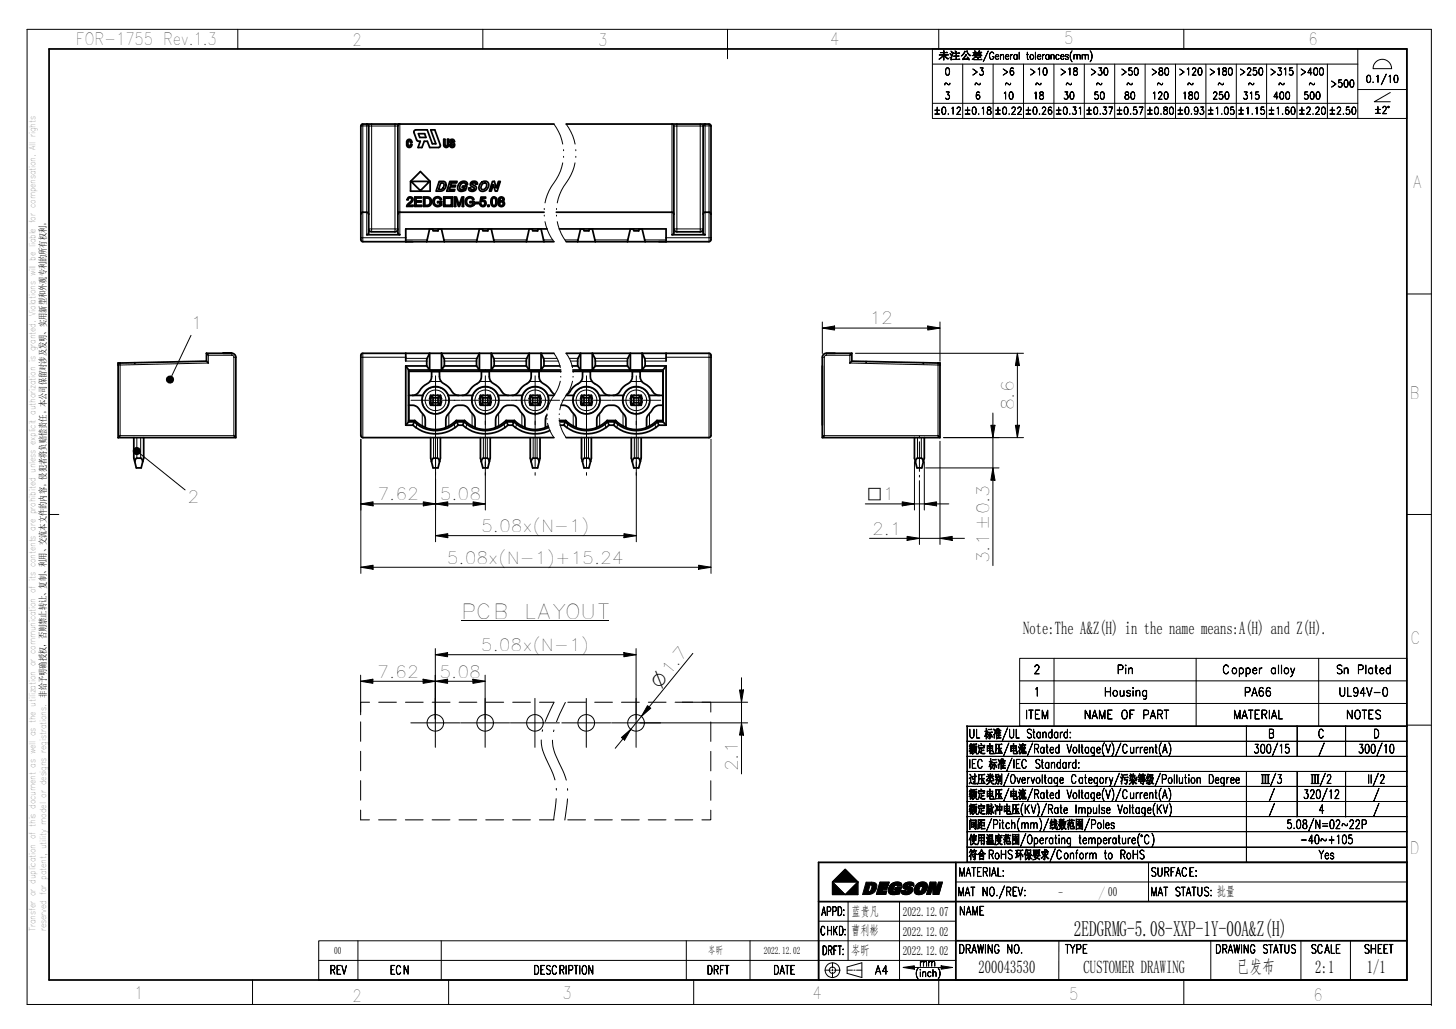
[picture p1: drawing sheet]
<svg xmlns="http://www.w3.org/2000/svg" width="297mm" height="210mm" viewBox="0 0 297 210" stroke-linecap="round" stroke-linejoin="round" font-family="sans-serif">
<defs><g id="words">
<text font-size="4.5" x="219.1" y="190.9">2EDGRMG-5.08-XXP-1Y-00A&amp;Z(H)</text>
<text font-size="4.2" x="94.2" y="126.4">PCB LAYOUT</text>
<g font-size="3.9">
<text x="177" y="102.1">q</text>
<text x="134.5" y="140.5" transform="rotate(-51 134.5 140.5)">O</text>
</g>
<g font-size="3.7">
<text x="208.7" y="129.4">Note:The A&amp;Z(H) in the name means:A(H) and Z(H).</text>
<text x="199.6" y="198.6">200043530</text>
<text x="221.1" y="198.5">CUSTOMER DRAWING</text>
<text x="252.3" y="198.6">已发布</text>
<text x="268.3" y="198.6">2:1</text>
<text x="278.8" y="198.6">1/1</text>
</g>
<g font-size="3.4">
<text x="15.5" y="9.1">FOR-1755 Rev.1.3</text>
<text x="71.9" y="9.4">2</text>
<text x="122" y="9.3">3</text>
<text x="169.4" y="9.1">4</text>
<text x="217.1" y="9.1">5</text>
<text x="267" y="9.3">6</text>
<text x="288.3" y="38.3">A</text>
<text x="38.9" y="67.2">1</text>
<text x="177.4" y="66.2">12</text>
<text x="206.8" y="83.7" transform="rotate(-90 206.8 83.7)">8.6</text>
<text x="287.6" y="81.3">B</text>
<text x="38.3" y="102.6">2</text>
<text x="77" y="102.1">7.62</text>
<text x="89.7" y="102.1">5.08</text>
<text x="180.1" y="102.1">1</text>
<text x="98.2" y="108.6">5.08x(N-1)</text>
<text x="177.9" y="109.1">2.1</text>
<text x="91.2" y="115">5.08x(N-1)+15.24</text>
<text x="201.8" y="114.9" transform="rotate(-90 201.8 114.9)">3.1 ±0.3</text>
<text x="287.7" y="131.3">C</text>
<text x="98.1" y="132.9">5.08x(N-1)</text>
<text x="136.6" y="137.9" transform="rotate(-51 136.6 137.9)">1.7</text>
<text x="77" y="138.3">7.62</text>
<text x="89.7" y="138.3">5.08</text>
<text x="150.5" y="157.4" transform="rotate(-90 150.5 157.4)">2.1</text>
<text x="287.6" y="174.3">D</text>
<text x="27.4" y="203.8">1</text>
<text x="114.8" y="203.9">3</text>
<text x="165.8" y="203.8">4</text>
<text x="71.9" y="204.4">2</text>
<text x="218.1" y="204">5</text>
<text x="268" y="204.3">6</text>
</g>
<g font-size="2.7">
<text x="216" y="183">-</text>
<text x="173.7" y="190.9">曹利彬</text>
<text x="173.7" y="186.9">蓝贵凡</text>
<text x="184.2" y="191">2022.12.02</text>
<text x="184.2" y="186.9">2022.12.07</text>
<text x="173.7" y="194.9">岑昕</text>
<text x="184.2" y="194.9">2022.12.02</text>
</g>
<g font-size="2.5">
<text x="197.6" y="150.6">UL 标准/UL Standard:</text>
<text x="197.6" y="153.7">额定电压/电流/Rated Voltage(V)/Current(A)</text>
<text x="255.7" y="153.7">300/15</text>
<text x="258.7" y="150.6">B</text>
<text x="268.9" y="150.6">C</text>
<text x="269" y="153.7">/</text>
<text x="277.1" y="153.7">300/10</text>
<text x="280.2" y="150.6">D</text>
<text x="197.6" y="156.8">IEC 标准/IEC Standard:</text>
<text x="197.6" y="159.9">过压类别/Overvoltage Category/污染等级/Pollution Degree</text>
<text x="257.3" y="159.9">Ⅲ/3</text>
<text x="267.4" y="159.9">Ⅲ/2</text>
<text x="279" y="159.9">II/2</text>
<text x="197.6" y="163">额定电压/电流/Rated Voltage(V)/Current(A)</text>
<text x="197.6" y="166">额定脉冲电压(KV)/Rate Impulse Voltage(KV)</text>
<text x="258.8" y="163">/</text>
<text x="258.8" y="166">/</text>
<text x="265.8" y="163">320/12</text>
<text x="269" y="166">4</text>
<text x="280.1" y="166">/</text>
<text x="280.1" y="163">/</text>
<text x="197.6" y="169.1">间距/Pitch(mm)/线数范围/Poles</text>
<text x="197.6" y="172.2">使用温度范围/Operating temperature(°C)</text>
<text x="262.5" y="169.1">5.08/N=02~22P</text>
<text x="265.2" y="172.2">-40~+105</text>
<text x="197.6" y="175.3">符合 RoHS 环保要求/Conform to RoHS</text>
<text x="269" y="175.3">Yes</text>
<text x="224" y="182.9">/ 00</text>
</g>
<g font-size="2.4">
<text x="210.8" y="137.5">2</text>
<text x="227.8" y="137.5">Pin</text>
<text x="249.4" y="137.5">Copper alloy</text>
<text x="272.5" y="137.5">Sn Plated</text>
<text x="210.8" y="142.1">1</text>
<text x="225.2" y="142.1">Housing</text>
<text x="253.8" y="142.1">PA66</text>
<text x="273.1" y="142.1">UL94V-0</text>
<text x="209.1" y="146.7">ITEM</text>
<text x="221.1" y="146.7">NAME OF PART</text>
<text x="251.6" y="146.7">MATERIAL</text>
<text x="274.6" y="146.7">NOTES</text>
<text x="195.5" y="178.8">MATERIAL:</text>
<text x="234.7" y="178.8">SURFACE:</text>
<text x="195.3" y="182.8">MAT NO./REV:</text>
<text x="234.7" y="182.8">MAT STATUS: 批量</text>
<text x="167.3" y="190.8">CHKD:</text>
<text x="167.6" y="186.8">APPD:</text>
<text x="195.7" y="186.8">NAME</text>
<text x="167.7" y="194.8">DRFT:</text>
<text x="195.6" y="194.5">DRAWING NO.</text>
<text x="217.3" y="194.5">TYPE</text>
<text x="247.9" y="194.5">DRAWING STATUS</text>
<text x="267.4" y="194.5">SCALE</text>
<text x="278.2" y="194.5">SHEET</text>
<text x="67.3" y="198.8">REV</text>
<text x="79.5" y="198.8">ECN</text>
<text x="108.8" y="198.8">DESCRIPTION</text>
<text x="144.2" y="198.8">DRFT</text>
<text x="157.8" y="198.8">DATE</text>
<text x="178.5" y="198.8">A4</text>
</g>
<g font-size="2.2">
<text x="191.4" y="12.1">未未公未/General tolerances(mm)</text>
<text x="68.2" y="194.8">00</text>
<text x="144.5" y="194.6">岑昕</text>
<text x="155.8" y="194.6">2022.12.02</text>
</g>
<g font-size="2">
<text x="192.6" y="17.8">~</text>
<text x="192.7" y="15.3">0</text>
<text x="198.2" y="15.3">&gt;3</text>
<text x="198.8" y="17.8">~</text>
<text x="204.4" y="15.3">&gt;6</text>
<text x="205" y="17.8">~</text>
<text x="210" y="15.3">&gt;10</text>
<text x="211.2" y="17.8">~</text>
<text x="216.2" y="15.3">&gt;18</text>
<text x="217.4" y="17.8">~</text>
<text x="222.4" y="15.3">&gt;30</text>
<text x="223.6" y="17.8">~</text>
<text x="228.6" y="15.3">&gt;50</text>
<text x="229.8" y="17.8">~</text>
<text x="234.8" y="15.3">&gt;80</text>
<text x="236" y="17.8">~</text>
<text x="240.4" y="15.3">&gt;120</text>
<text x="242.2" y="17.8">~</text>
<text x="246.6" y="15.3">&gt;180</text>
<text x="248.4" y="17.8">~</text>
<text x="252.8" y="15.3">&gt;250</text>
<text x="254.6" y="17.8">~</text>
<text x="259" y="15.3">&gt;315</text>
<text x="260.7" y="17.8">~</text>
<text x="265.2" y="15.3">&gt;400</text>
<text x="267" y="17.8">~</text>
<text x="271.4" y="17.8">&gt;500</text>
<text x="278.6" y="16.8">0.1/10</text>
<text x="190.4" y="23.3">±0.12 ±0.18 ±0.22 ±0.26 ±0.31 ±0.37 ±0.57 ±0.80 ±0.93 ±1.05 ±1.15 ±1.60 ±2.20 ±2.50</text>
<text x="192.7" y="20.3">3</text>
<text x="198.9" y="20.3">6</text>
<text x="204.5" y="20.3">10</text>
<text x="210.7" y="20.3">18</text>
<text x="216.9" y="20.3">30</text>
<text x="223.1" y="20.3">50</text>
<text x="229.3" y="20.3">80</text>
<text x="234.9" y="20.3">120</text>
<text x="241.1" y="20.3">180</text>
<text x="247.3" y="20.3">250</text>
<text x="253.5" y="20.3">315</text>
<text x="259.7" y="20.3">400</text>
<text x="265.9" y="20.3">500</text>
<text x="280.3" y="23.2">±2°</text>
<text x="187.5" y="197.2">mm</text>
<text x="186.7" y="199.3">(inch)</text>
</g>
<text font-size="1.9" x="9.4" y="142.3" transform="rotate(-90 9.4 142.3)">非给予明确授权，否则禁止转让、复制、利用、交流本文件的内容。侵犯者将负赔偿责任。本公司保留对涉及发明、实用新型和外观专利的所有权利。</text>
<g font-size="1.8">
<text x="7.2" y="190" transform="rotate(-90 7.2 190)">Transfer or duplication of this document as well as the utilization or communication of its contents are prohibited unless explicit authorization is granted. Violations will be liable for compensation. All rights</text>
<text x="9.4" y="190" transform="rotate(-90 9.4 190)">reserved for patent, utility model or designs registrations.</text>
</g>
</g></defs>
<g fill="none" stroke="#000" stroke-width=".2">
<path d="M5.5 6h286.5v199h-286.5zM48.5 6v4M98.5 6v4M148.4 6v6M190.2 13.1h86.8M191.5 6v4M196.4 13.1v11.1M202.6 13.1v11.1M208.8 13.1v11.1M215 13.1v11.1M221.2 13.1v11.1M227.4 13.1v11.1"/>
<path d="M233.6 13.1v11.1M239.8 13.1v11.1M241.5 6v4M246 13.1v11.1M252.2 13.1v11.1M258.4 13.1v11.1M264.6 13.1v11.1M270.8 13.1v11.1M277 18.3h10M277 10v14.2M280.7 12.6a1.9 1.9 0 0 1 2.1-.3 1.9 1.9 0 0 1 1.1 1.7h-3.8a1.79 1.79 0 0 1 .6-1.4zM283.6 18.9l-3.2 1.9h3.2"/>
<path d="M287 10h-96.8v14.2h96.8M287 10v14.2M73.6 25.7h7.6M74 25.3v23.2h8.8M74.8 25.3v22.6M75.8 25.3v21.4h4.8v-21.4M81.6 25.3v22.6M137.1 25.3v22.6M138.1 25.3v22M142.9 25.3v21.4h-5.4M143.8 25.3v.4h-6.3M144.6 25.3v.4h.5"/>
<path d="M190.2 21.1h86.8M73.6 48.5h.4v.8M75.2 46.7h.6v.6M81.2 46.7h-.6v.6M82.8 49h4.3M90.6 49h6.7M100.7 49h6.8M110.9 49h1.9M115.3 49h2.6M121.4 49h6.7M131.5 49h4.4M135.9 48.5h9.2"/>
<path d="M143.4 46.7h-.5v.6M143.8 47.9v-22.2h.8v23.6M287 60h5M47.3 72.5h-4.8v1.6l-18.4 .4M47.3 72.5l.4 .2v.2M47.3 72.1v.4M47.7 72.9h.4M47.7 72.9v16h-23.2v-14.8M73.6 72.9h9.2M74 72.1v17.2M82.8 73.7h4.3M82.8 73.1h4.3"/>
<path d="M87.7 77.9h2.3M88.9 76.7v18.5M90.6 73.1h6.7M90.7 73.7h6.5M97.9 77.9h2.3M99 75.4h.1M99 76.7v27.4M100.7 73.1h6.8M100.8 73.7h6.6M108 77.9h2.3M109.2 76.7v18.5M110.9 73.1h2.7"/>
<path d="M111 73.7h2.9M116.1 73.1h1.8M116.4 73.7h1.5M118.5 77.9h2.3M119.7 76.7v18.5M121.4 73.1h6.7M121.5 73.7h6.5M128.7 77.9h2.2M129.8 76.7v18.5M131.5 73.1h4.4M131.6 73.7h4.3M135.9 72.9h9.2"/>
<path d="M144.6 72.1v17.2M167.8 72.9h.4M168.2 72.9v16h23.2v-14.8M168.6 72.5h-.2l-.2 .4M168.6 72.5h4.8v1.6l18.4 .4M168.6 72.1v.4M27.9 89.3v4.2M28.7 89.3v4.2M83.9 81.7h9.9M85.1 86.6l-.3 .6M86.1 84.4v2.5M88.5 89.3v4.2"/>
<path d="M88.9 97.7v6.4M88.9 96.4v.6M89.3 89.3v4.2M91.6 84.4v2.5M92.6 86.6l.3 .6M94 81.7h10M95.2 86.6l-.2 .6M96.3 84.4v2.5M98.6 89.3v4.2M99.4 89.3v4.2M101.7 84.4v2.5M102.8 86.6l.2 .6"/>
<path d="M104.2 81.7h10M105.4 86.6l-.2 .6M106.5 84.4v2.5M108.8 89.3v4.2M109.2 96.4v.6M109.6 89.3v4.2M114.6 81.7h10M115.9 86.6l-.3 .6M116.9 84.4v2.5M119.2 89.3v4.2M119.7 96.4v.6M120.1 89.3v4.2"/>
<path d="M122.3 84.4v2.5M123.4 86.6l.3 .6M124.8 81.7h10M126 86.6l-.2 .6M127.1 84.4v2.5M129.4 89.3v4.2M129.8 96.4v.6M130.2 89.3v4.2M132.5 84.4v2.5M133.6 86.6l.2 .6M187.2 89.3v4.2M188 89.3v4.2"/>
<path d="M10 105h2M287 105h5M208 134.3h79v13.8h-79zM208 138.9h79M215 134.3v13.8M244 134.3v13.8M269 134.3v13.8M73.6 147.3v4M73.6 153.3v4M73.6 159.3v4M75.4 143.3h-1.8v2M77.3 143.3h3.6"/>
<path d="M82.7 143.3h3.6M88.2 143.3h3.6M93.7 143.3h3.6M99.1 143.3h3.7M104.6 143.3h3.6M110.1 143.3h2.9M115.8 143.3h3.7M121.3 143.3h3.6M126.8 143.3h3.6M132.3 143.3h3.6M137.7 143.3h3.6M143.2 143.3h1.8v2"/>
<path d="M145 147.3v4M145 153.3v4M145 159.3v4M197.2 151.2h89.9M197.2 154.3h89.9M197.2 157.4h89.9M197.3 148.2v3M197.3 151.3v3M197.3 154.4v3M197.3 157.5v3M197.4 151.3h56.9M197.4 154.4h56.9"/>
<path d="M197.4 157.5h56.9M208 143.6h79M254.3 148.1v6.3M254.3 157.4v18.6M254.3 148.2v3M254.3 151.3v3M254.3 157.5v3M254.4 151.3h10.2M254.4 154.4h10.2M254.4 157.5h10.2M264.6 148.1v6.3M264.6 157.4v9.3"/>
<path d="M264.7 151.3h9.8M264.7 154.4h9.8M264.7 157.5h9.8M274.5 148.1v6.3M274.5 157.4v9.3M274.6 148.2v3M274.6 151.3v3M274.6 157.5v3M274.6 151.3h12.4M274.6 154.4h12.4M274.6 157.5h12.4M287 148.1v27.9"/>
<path d="M287 148h5M287 148.2v3M287 151.3v3M287 154.4v3M287 157.5v3M287.1 148.1h-89.9v27.9M73.6 165.3v2h1.8M77.2 167.3h3.7M82.7 167.3h3.6M88.2 167.3h3.6M93.6 167.3h3.7M99.1 167.3h3.6"/>
<path d="M104.6 167.3h3.6M110 167.3h3M115.8 167.3h3.7M121.3 167.3h3.6M126.8 167.3h3.6M132.2 167.3h3.7M137.7 167.3h3.6M145 165.3v2h-1.8M169.8 180h5.2M169.8 180l2.6-2.6 2.6 2.6-2.6 2.6zM169.8 180h5.2l-2.6 2.6h2.6v-2.6M169.8 180l2.6 2.6h-2.6z"/>
<path d="M169.8 180l2.6-2.6 2.6 2.6M175 180v2.6h-5.2v-2.6M175 180h.1M195 180h92M197.2 160.5h89.9M197.2 163.6h89.9M197.2 166.6h89.9M197.2 169.7h89.9M197.2 172.8h89.9M197.2 175.9h89.9M197.3 160.5v3.1M197.3 163.6v3"/>
<path d="M197.3 166.7v3M197.3 169.8v3M197.3 172.9v3M197.4 160.5h56.9M197.4 163.6h56.9M197.4 166.7h56.9M197.4 169.8h56.9M197.4 176h56.9M234.3 176v8M254.3 160.5v3.1M254.3 163.6v3M254.3 166.7v3"/>
<path d="M254.3 169.8v3M254.3 172.9v3M254.4 160.5h10.2M254.4 163.6h10.2M254.4 166.7h10.2M254.4 169.8h32.6M254.4 176h32.6M264.7 160.5h9.8M264.7 163.6h9.8M264.7 166.7h9.8M274.6 160.5v3.1M274.6 163.6v3"/>
<path d="M274.6 160.5h12.4M274.6 163.6h12.4M274.6 166.7h12.4M287 160.5v3.1M287 163.6v3M287 166.7v3M287 169.8v3M287 172.9v3M51.5 200v5M65 192h102v8h-102zM73 192v8M90 192v8"/>
<path d="M91.5 200v5M140 192v8M141.5 200v5M153 192v8M167 192h28M167 188h28M167 184h28M168.3 198h1.1M169.7 198h.2M169.8 196.4v1.1M169.8 197.8v.3M169.8 198.4v1.1"/>
<path d="M170.2 198h1.2M172.8 197.3l3-.8v3l-3-.9zM172.8 198h1.1M173 184v12M174.2 198h.3M174.7 198h1.1M176.7 180h1.1a.93 .93 0 0 1 1 .5 .93 .93 0 0 1-.1 1.1 1.89 1.89 0 0 1-2.2 .9h-.5zM177.1 181.9h.1M177.5 180.6l-.4 1.3M177.6 180.6h.1M177.6 180.6h.2a.99 .99 0 0 1-.6 1.3M178.8 182.5h1.9"/>
<path d="M179.9 181.9h1M179.9 181.9h.1M180 181.9h.9M180 181.6l-.1 .3M180 181.6h.9M180 181.6h.1M180.2 180.9h.9M180.9 181.9l-.2 .6M181.1 181l-.2 .6M181.1 180.9l-.2 .7M181.2 180.7h-.9l-.1 .2M181.4 180h-1.9l-.7 2.5"/>
<path d="M181.4 180l-.2 .7M182.6 181.9l-.1 .1M182.7 181.9h-.1M182.7 181.9l.1-.3h-.3l.1-.5h1.3l-.4 1.3M183.5 184v16M183.9 181.8h.1M183.9 181.7h.9M183.9 180.8a.66 .66 0 0 0-.1-.7 .66 .66 0 0 0-.7-.1 1.61 1.61 0 0 0-1.6 2.4l.7 .2 1.3-.2M183.9 180.8a.67 .67 0 0 0-.1-.7 .67 .67 0 0 0-.7-.1 1.65 1.65 0 0 0-1.7 2.3l.6 .3 1.5-.2M183.9 180.8h-.9a.28 .28 0 0 0-.2-.2 .28 .28 0 0 0-.3 .2l-.2 .5-.1 .6a.34 .34 0 0 0 .4 0 .34 .34 0 0 0 .2-.3h-.3l.1-.5h1.3l-.4 1.3M183.9 180.8h-.8l-.2-.2a.91 .91 0 0 0-.6 1.3l.2 .1M183.9 181.7h.1"/>
<path d="M184.2 197.4l2.3-.3v.7zM184.8 181.7h.1M185.3 181.7h.1M185.3 181.7l-.2 .3a.19 .19 0 0 1-.2 0 .19 .19 0 0 1-.1-.3h-.9M186.4 180.7h-.8a.19 .19 0 0 0-.3-.2 .19 .19 0 0 0 0 .3l.6 .3a.69 .69 0 0 1 .3 .7 .69 .69 0 0 1-.5 .5 1.31 1.31 0 0 1-1.8-.2v-.3M186.4 180.7h-.8l-.3-.2-.1 .3 .2 .1a.71 .71 0 0 1 .8 .5 .71 .71 0 0 1-.3 .8 1.53 1.53 0 0 1-2 0v-.4M186.4 180.7h.1M186.4 180.7a.6 .6 0 0 0-.8-.7 1.02 1.02 0 0 0-1 .2 1.02 1.02 0 0 0-.3 1.1l.8 .3a.22 .22 0 0 1 .1 .3 .22 .22 0 0 1-.2 .1 .22 .22 0 0 1-.2-.3M186.4 180.7v-.1a.67 .67 0 0 0-.9-.6 1.01 1.01 0 0 0-1.2 1.2l.9 .5M186.5 197.4h5.5M187 180.5a1.35 1.35 0 0 1 2.2 0 1.62 1.62 0 0 1-.7 1.8 1.62 1.62 0 0 1-1.9-.1l-.1-.6zM187 180.5a1.28 1.28 0 0 1 2.2 .1 1.6 1.6 0 0 1-.8 1.7 1.6 1.6 0 0 1-1.8-.1 1.71 1.71 0 0 1 .4-1.7z"/>
<path d="M187.5 181.8h.1M187.5 181.9h.1M187.6 181.9h.1M187.7 181.9h.1M187.7 180.9l-.2 .9M187.8 181.9h.1M187.8 180.7h.1M187.8 180.8l-.1 .1M187.9 180.7h.1M187.9 181.8h.1M188 180.6h.1M188.1 180.6h.1"/>
<path d="M188.1 180.7h.1M188.2 180.7h.1M188.2 180.8l-.2 .9M188.2 180.8h.1M189.8 180l-.8 2.5h.8M189.8 180h1.1M190.3 181l.1 1.5M190.3 181l-.5 1.5M190.9 180l.1 1.5 .5-1.5M191.5 180h.8M191.5 200v5M192 197.1l2.3 .3-2.3 .4z"/>
<path d="M192.3 180l-.8 2.5h-1.1M192.3 180l-.6 2a.57 .57 0 0 1-.3 .5 .57 .57 0 0 1-.6 0h-.4M195 196h-130M216 192v8M241.5 200v5M247 192v8M265.4 192v8M275.5 192v8M292 205h.1"/>
<circle cx="88.8" cy="81.7" r="2.72"/>
<circle cx="88.9" cy="81.7" r="2.12"/>
<circle cx="99" cy="81.7" r="2.72"/>
<circle cx="99" cy="81.7" r="2.12"/>
<circle cx="109.2" cy="81.7" r="2.72"/>
<circle cx="109.2" cy="81.7" r="2.12"/>
<circle cx="119.6" cy="81.7" r="2.72"/>
<circle cx="119.6" cy="81.7" r="2.12"/>
<circle cx="129.8" cy="81.7" r="2.72"/>
<circle cx="129.8" cy="81.7" r="2.12"/>
<circle cx="88.8" cy="147.5" r="1.7"/>
<circle cx="99" cy="147.5" r="1.7"/>
<circle cx="109.1" cy="147.5" r="1.7"/>
<circle cx="119.6" cy="147.5" r="1.7"/>
<circle cx="129.8" cy="147.5" r="1.7"/>
<circle cx="169.8" cy="198" r="1.5"/>
<circle cx="169.8" cy="198" r=".65"/>
</g>
<g fill="none" stroke="#000" stroke-width=".36">
<path d="M10 10h277v190h-277zM74.8 25.3l.4 .2v.2v21.8l-.4 .4h6.8l-.4-.4v-3.8M81.6 25.3h31.4M83.1 28.6a.52 .52 0 0 1 .7-.1 .52 .52 0 0 1 .2 .6h-.2l-.2-.4-.4 .3v.6l.2 .2 .3-.1 .1-.2h.2a.52 .52 0 0 1-.4 .6 .52 .52 0 0 1-.6-.5zM83.8 37l2-2 2 2v2h-4zM83.9 37h3.7l-1.8 1.9zM84.5 26.7l.3-.2h2.4l1 2.8h.7l-1-2.8h.8l1.1 3.1a.39 .39 0 0 1-.3 .5h-1.8l-.5-1.3h-.7l-.4 1.3h-.8l.4-1.3-.6-.1-.6-1.6zM85.4 27.3h1.2l.3 .7h-1.3zM89.6 37h.5a.76 .76 0 0 1 .9 .4 .76 .76 0 0 1-.1 .8 1.2 1.2 0 0 1-1.2 .8h-.7zM89.9 37.3a.55 .55 0 0 1 .7 .3 .55 .55 0 0 1-.1 .7l-.4 .3-.6 .1zM90.5 28.4h.3v1.3l.3 .1 .2-.2v-1.2h.2v1.2a.51 .51 0 0 1-.5 .5 .51 .51 0 0 1-.5-.5zM91.8 37h1.5l-.1 .3h-1.1l-.2 .5h1.1l-.1 .3h-1.1l-.2 .6h1.2l-.1 .3h-1.6z"/>
<path d="M91.9 29.5h-.2M92 29.6a.26 .26 0 0 0 .3 .3 .26 .26 0 0 0 .2-.3 .26 .26 0 0 0-.3-.2 .49 .49 0 0 1-.5-.6 .49 .49 0 0 1 .6-.4 .49 .49 0 0 1 .4 .5h-.2l-.3-.2-.1 .3a.58 .58 0 0 1 .6 .5 .58 .58 0 0 1-.6 .6l-.3-.2-.1-.3M93.7 37.4a.95 .95 0 0 1 .9-.4 .95 .95 0 0 1 .8 .6l-.4 .1a.63 .63 0 0 0-.8-.4 .63 .63 0 0 0-.4 .7 .5 .5 0 0 0 .4 .7 .5 .5 0 0 0 .6-.4h-.5l.1-.3h.9l-.4 .9a.89 .89 0 0 1-1.2 0 .89 .89 0 0 1-.2-1.1zM96.1 37.3a.76 .76 0 0 1 .7-.3 .76 .76 0 0 1 .6 .6h-.4a.3 .3 0 0 0-.4-.4 .3 .3 0 0 0-.1 .5 .69 .69 0 0 1 .7 .9 .69 .69 0 0 1-1 .4 .53 .53 0 0 1-.6-.6l.4-.1a.35 .35 0 0 0 .4 .5 .35 .35 0 0 0 .3-.5l-.6-.3a.49 .49 0 0 1 0-.7zM98.1 37.4a.91 .91 0 0 1 1.4-.2 .91 .91 0 0 1-.1 1.4 .86 .86 0 0 1-1 .5 .86 .86 0 0 1-.7-.9zM98.4 37.6a.53 .53 0 0 1 .8-.2 .53 .53 0 0 1-.1 .9 .53 .53 0 0 1-.7 .4 .53 .53 0 0 1-.1-.9zM100.5 37h.4l.4 1.4 .4-1.4h.4l-.7 2h-.4l-.4-1.3-.4 1.3h-.4zM115.5 25.3h29.1l.4 .2 .1 .2v23.2l-.3 .4h-29.3M137.1 25.3l.3 .2 .1 .2v21.8l-.2 .4h-.2h6.7h-.2l-.2-.4v-3.8l.2-.3 .2-.1h.8l.5 .4M143.8 25.3l-.2 .1-.2 .3v18M75.2 43.7l-.4-.4-1 .1-.2 .3v5.2l.2 .4h.2h39M75.2 46.7a.58 .58 0 0 0 .6 .6h4.8a.58 .58 0 0 0 .6-.6"/>
<path d="M83.3 40.3a.63 .63 0 0 1 .9 .3 .63 .63 0 0 1-.4 .8l-.5 .5h1v.2h-1.3l.3-.6a.78 .78 0 0 0 .6-1.1h-.4l-.2 .4-.3-.1zM84.6 40.2h1.4v.2h-1.1v.6h1.1v.2h-1.1v.7h1.2v.2h-1.5zM86.4 40.2h.3a1.04 1.04 0 0 1 1.2 .4 1.04 1.04 0 0 1-.2 1.4l-.4 .1h-.9zM86.7 40.4a.8 .8 0 0 1 1.1 .7 .8 .8 0 0 1-1.1 .8zM88.7 40.3a.87 .87 0 0 1 1.4 .4l-.3 .1a.71 .71 0 0 0-1-.3 .71 .71 0 0 0-.1 1.1l.3 .3h.5l.3-.2v-.3h-.5v-.3h.8v.7a1.04 1.04 0 0 1-1.5 .1 1.04 1.04 0 0 1 .1-1.6zM90.1 46.7l.6 2.6M90.1 46.7h-7.3v2.6M90.1 46.7h21.5M90.1 46.7h-.7v.4h-1.1v-.4h-.7l-.5 2.6M90.5 40.2h1.8v1.9h-1.8zM90.8 40.4h1.3v1.5h-1.3zM92.7 40.2h.4l.6 1.6 .5-1.6h.4v1.9h-.3v-1.6l-.6 1.6h-.2l-.5-1.6v1.6h-.3z"/>
<path d="M95.1 40.5a.91 .91 0 0 1 1.6 .2l-.2 .1a.74 .74 0 0 0-1.3 .1 .74 .74 0 0 0 .7 1l.6-.2v-.3h-.6v-.3h.8v.7a1.04 1.04 0 0 1-1.4 .1 1.04 1.04 0 0 1-.2-1.4zM97 41.3h.7v.3h-.7zM98.1 40.2h1v.2h-.8l-.1 .6a.64 .64 0 0 1 .9 .3 .64 .64 0 0 1-.4 .8 .64 .64 0 0 1-.8-.5h.2a.41 .41 0 0 0 .6 .2 .41 .41 0 0 0 .2-.5 .41 .41 0 0 0-.5-.2l-.5 .1zM99.5 41.8h.3v.3h-.3zM100.4 40.4a.6 .6 0 0 1 .6-.2 .6 .6 0 0 1 .4 .6 .95 .95 0 0 1-.6 1.4 1.19 1.19 0 0 1-.4-1.8zM100.5 40.5a.43 .43 0 0 1 .6 0 .43 .43 0 0 1 .1 .6 .6 .6 0 0 1-.6 .8 1.19 1.19 0 0 1-.1-1.4zM100.8 49.3l-.6-2.6h-.6l-.1 .4h-1l-.1-.4h-.6l-.6 2.6M101.9 40.3a.51 .51 0 0 1 .8 0 .51 .51 0 0 1-.2 .8 .58 .58 0 0 1 .2 .8 .58 .58 0 0 1-.9 0 .58 .58 0 0 1 .2-.8l-.3-.4zM111 49.3l-.6-2.6h-.6l-.1 .4h-1l-.1-.4h-.6l-.6 2.6M111 43.3h-29.4l-.4 .4v-18l.2-.3 .2-.1h-7.6l-.2 .1-.2 .3v18M113.5 43.3h23.6l.4 .4M114.1 46.7h16.9l.6 2.6"/>
<path d="M121.5 49.3l-.7-2.6h-.6l-.1 .4h-1l-.1-.4h-.6l-.5 2.6M128 49.3l.6-2.6h.6l.1 .4h1l.1-.4h5.5v2.6M137.5 46.7a.61 .61 0 0 0 .6 .6h4.8a.58 .58 0 0 0 .5-.6M24.1 74.1h.4M24.1 74.1v15.2M24.1 74.1l.1 .1M24.5 74.1h-.2l-.2 .4M42.1 72.1h5.2h-1.8M42.1 72.1l.4 .4M42.1 73.7l.4 .4M42.1 73.7l-17.6 .4M42.1 72.1v1.6"/>
<path d="M47.3 72.1l.7 .3 .1 .5v16.4h-24M82.8 74.7l.6 .8M82.8 74.7h4.3M82.8 72.1h7.3M82.8 72.1h-8.8l-.3 .2-.1 16.6 .2 .3 39.2 .1M82.8 72.1v1.6M82.8 74.7v12.1M83.4 75.5h31M83.4 75.5v5.2h2.9a2.77 2.77 0 0 0 2.6 3.8 2.77 2.77 0 0 0 2.5-3.8M83.4 75.5v10.6M83.4 75.8h4.7M87.6 72.1v3.4l-.5-.8v-1.4z"/>
<path d="M88.1 75.8h1.6M89.7 75.8h8.5M90.1 72.1h22.9M90.1 72.1v3.4l.6-.8M90.1 72.1l.5 1.2 .1 1.4M90.7 74.7h6.5M97.8 72.1v3.4l-.6-.8 .1-1.4zM98.2 75.8h1.6M99.8 75.8h8.6M100.2 72.1l.6 1.3v1.3l-.6 .8zM100.8 74.7h6.6M108 72.1v3.4l-.6-.8v-1.4z"/>
<path d="M108.4 75.8h1.6M110 75.8h4.4M110.4 72.1l.6 1.3v1.3l-.6 .8zM111 74.7h3.2M115.5 72.1h15.5M116.7 74.7h1.2M116.9 75.5h18.4v5.2M116.9 75.8h1.9M118.4 72.1v3.4l-.5-.8v-1.4zM118.8 75.8h1.6M120.4 75.8h8.6M120.8 72.1l.6 1 .1 .6v1l-.7 .8z"/>
<path d="M121.5 74.7h6.5M128.6 72.1v3.4l-.6-.8v-1.4zM129 75.8h1.6M130.6 75.8h4.7M131 72.1h13.6l.4 .2v16.8l-.4 .2h-29.1M131 72.1v3.4l.6-.8M131 72.1l.6 1.2v1.4M131.6 74.7h4.3M135.9 72.1v1.6M135.9 74.7l-.6 .8v10.6l.6 .7M135.9 74.7v12.1M167.8 74.7v12.1"/>
<path d="M168.6 72.1h5.2M170.4 72.1h-2.1l-.4 .3-.1 .5v16.4l.4-.4M173.8 73.7l17.6 .4M173.8 72.1l-.4 .4M173.8 73.7l-.4 .4M173.8 72.1v1.6M191.4 74.1h.2l.2 .4M191.4 74.1h.4M191.8 74.1l-.1 .1M191.8 74.1v15.2M24.5 88.9l-.4 .4M27.3 89.3v4.2l.2 .7"/>
<path d="M29.1 94.2l-.3 1.3h-1l-.3-1.3M29.1 94.2l-.4-.7h-.9l-.3 .7M29.3 89.3v4.2l-.2 .7M47.7 88.9l.4 .4M83.4 86.1h1.1M83.4 86.1l-.6 .7M83.4 85.8h1.2M83.4 82.7a2.1 2.1 0 0 1 2.4 1.3l.8 1 .2 2.3a5.7 5.7 0 0 0 4.1 0l.2-2.3 .8-1a2.28 2.28 0 0 1 2-1.3 2.28 2.28 0 0 1 2.1 1.3l.8 1 .1 2.3a5.7 5.7 0 0 0 4.2 0l.1-2.3 .8-1a2.28 2.28 0 0 1 2.1-1.3 2.28 2.28 0 0 1 2.1 1.3l.8 1 .1 2.3a5.7 5.7 0 0 0 4.2 0v-1.7l.3-.9M84.2 86.8l.6 .4M84.5 86.1l-.3 .7h-1.4M84.6 85.8l-.1 .3M84.6 85.8l1 .8 1.2 .6"/>
<path d="M84.8 87.2a6.9 6.9 0 0 0 8.1 0M86.2 80.7a2.81 2.81 0 0 1 2.7-1.8 2.81 2.81 0 0 1 2.6 1.8h-.1M87.9 82.1l.1 .4M87.9 82h-.3l.3 .7v-.6M87.9 82.7h1.9M87.9 80.7h1.9M87.9 80.7l-.3 .7h.3M87.9 80.7v1.4M87.9 89.3v4.2l.1 .7M88 80.9l.3 .3h1.1M88 80.9l-.1 .4M88 94.2l.5-.7h.9l.3 .7"/>
<path d="M88 94.2l.3 1.3h1.1l.3-1.3M88.3 82.2l-.3 .3 .5 .2M88.3 82.2h1.1M88.3 81.2v1M88.5 80.7l-.5 .2M89.3 80.7l.4 .2M89.4 81.2v1l.3 .3 .1-.4M89.7 82.5l-.4 .2M89.7 80.9l-.3 .3M89.7 80.9l.1 .4M89.8 80.7l.3 .7h-.3M89.8 80.7v2"/>
<path d="M89.8 82h.3l-.3 .7M89.8 89.3v4.2l-.1 .7M91.4 80.7h5a2.77 2.77 0 0 0 2.6 3.8 2.77 2.77 0 0 0 2.6-3.8h5a2.77 2.77 0 0 0 2.6 3.8 2.77 2.77 0 0 0 2.6-3.8h1.2M93.1 85.8l.1 .3a6.2 6.2 0 0 1-8.7 0M93.1 85.8l-1 .8-1.2 .6M93.1 85.8h1.7M93.5 86.8h.9M93.5 86.8l-.6 .4M93.5 86.8l-.3-.7h1.5l-.3 .7M93.6 80.7l-1-.3a7.3 7.3 0 0 0-2.6-2.5 2.8 2.8 0 0 1-.3-2.3h-1.6a2.51 2.51 0 0 1-.6 2.5l-.3 .2a6.5 6.5 0 0 0-2.1 2.1l-1 .3M94.4 86.8l.6 .4M94.8 85.8l-.1 .3a6.2 6.2 0 0 0 8.7 0l-.2-.3"/>
<path d="M94.8 85.8l1 .8 1.1 .6M95 87.2a6.9 6.9 0 0 0 8 0M96.4 80.7a2.81 2.81 0 0 1 2.6-1.8 2.81 2.81 0 0 1 2.6 1.8M98 89.3v4.2l.2 .7M98 82.1l.2 .4M98 82h-.2l.2 .7v-.6M98 82.7h2M98 80.7h2M98 80.7l-.2 .7h.2M98 80.7v1.4M98.2 94.2l.4-.7h.9l.3 .7M98.2 94.2l.3 1.3h1l.3-1.3"/>
<path d="M98.2 80.9l-.2 .4M98.2 80.9l.3 .3h1M98.5 82.2l-.3 .3 .4 .2M98.5 82.2h1M98.5 81.2v1M98.6 80.7l-.4 .2M99.4 80.7l.4 .2M99.5 81.2v1l.3 .3 .2-.4M99.8 80.9l-.3 .3M99.8 80.9l.2 .4M99.8 82.5l-.4 .2M100 89.3v4.2l-.2 .7"/>
<path d="M100 80.7l.2 .7h-.2M100 80.7v2M100 82h.2l-.2 .7M103.2 85.8h1.7M103.2 85.8l-.9 .8-1.2 .6M103.6 86.8h1M103.6 86.8l-.6 .4M103.6 86.8l-.2-.7h1.4l-.2 .7M103.8 80.7l-1-.3a7.3 7.3 0 0 0-2.6-2.5 2.8 2.8 0 0 1-.4-2.3h-1.6a2.31 2.31 0 0 1-1.4 3l-1.6 1.8-.9 .3M104.6 86.8l.6 .4M104.9 85.8l-.1 .3a6.2 6.2 0 0 0 7.1 1.1M104.9 85.8l1 .8 1.2 .6"/>
<path d="M105.2 87.2a6.8 6.8 0 0 0 7 .6M106.5 80.7a2.81 2.81 0 0 1 2.7-1.8 2.81 2.81 0 0 1 2.6 1.8M108.2 89.3v4.2l.1 .7M108.2 82.1l.1 .4M108.2 82h-.2l.2 .7v-.6M108.2 82.7h2M108.2 80.7h2M108.2 80.7l-.2 .7h.2M108.2 80.7v1.4M108.3 94.2l.5-.7h.9l.3 .7M108.3 94.2l.4 1.3h1l.3-1.3M108.3 80.9l-.1 .4"/>
<path d="M108.3 80.9l.4 .3h1M108.7 82.2l-.4 .3 .5 .2M108.7 82.2h1M108.7 81.2v1M108.8 80.7l-.5 .2M109.6 80.7l.4 .2M109.7 81.2v1l.3 .3 .2-.4M110 80.9l-.3 .3M110 80.9l.2 .4M110 82.5l-.4 .2M110.2 89.3v4.2l-.2 .7M110.2 80.7l.2 .7h-.2"/>
<path d="M110.2 80.7v2M110.2 82h.2l-.2 .7M111.8 87l-.5 .2M113.1 80.5l-.2-.1a7.3 7.3 0 0 0-2.6-2.5 2.8 2.8 0 0 1-.3-2.3h-1.6a2.31 2.31 0 0 1-1.4 3l-1.6 1.8-1 .3M114.1 85.8h1.3M114.2 86.1h1.1l-.3 .7M114.3 86.8h.7M115 86.8l.6 .4M115.4 85.8l-.1 .3a6.1 6.1 0 0 0 8.7 0l-.1-.3M115.4 85.8l1 .8 1.1 .6M115.5 80.7h1.5a2.78 2.78 0 0 0 2.6 3.8 2.78 2.78 0 0 0 2.6-3.8h5a2.78 2.78 0 0 0 2.6 3.8 2.78 2.78 0 0 0 2.6-3.8h2.9v2a2.09 2.09 0 0 0-2.5 1.3l-.6 .7-.3 .6v2a5.7 5.7 0 0 1-4.2 0v-1.7a5 5 0 0 0-2-2.8 2.23 2.23 0 0 0-3 1.2l-.7 .7-.2 .6-.1 2a5.7 5.7 0 0 1-4.2 0v-1.7a5 5 0 0 0-1.9-2.8l-1.2-.1M115.6 80.5l.3-.1a7.1 7.1 0 0 1 2.6-2.5 2.8 2.8 0 0 0 .3-2.3h1.6a2.34 2.34 0 0 0 1.4 3l1.6 1.8 1 .3"/>
<path d="M115.6 87.2a6.8 6.8 0 0 0 8.1 0M117 80.7a2.8 2.8 0 0 1 2.6-1.8 2.8 2.8 0 0 1 2.7 1.8M118.6 89.3v4.2l.2 .7M118.6 82.1l.2 .4M118.6 82h-.2l.2 .7v-.6M118.6 82.7h2M118.6 80.7v1.4M118.6 80.7h2M118.6 80.7l-.2 .7h.2M118.8 94.2l.4-.7h1l.3 .7M118.8 94.2l.3 1.3h1l.4-1.3M118.8 80.9l-.2 .4"/>
<path d="M118.8 80.9l.3 .3h1M119.1 82.2l-.3 .3 .4 .2M119.1 82.2h1M119.1 81.2v1M119.2 80.7l-.4 .2M120.1 80.7l.4 .2M120.1 81.2v1l.4 .3 .1-.4M120.5 80.9l-.4 .3M120.5 80.9l.1 .4M120.5 82.5l-.4 .2M120.6 89.3v4.2l-.1 .7M120.6 80.7v2"/>
<path d="M120.6 80.7l.2 .7h-.2M120.6 82h.2l-.2 .7M123.9 85.8h1.7M123.9 85.8l-1 .8-1.2 .6M124.2 86.8l-.2-.7h1.5l-.3 .7M124.2 86.8h1M124.2 86.8l-.5 .4M125.1 80.7l.9-.3a7.1 7.1 0 0 1 2.7-2.5 2.8 2.8 0 0 0 .3-2.3h1.6a2.34 2.34 0 0 0 1.4 3l1.6 1.8 .9 .3M125.2 86.8l.6 .4M125.6 85.8l1 .8 1.1 .6M125.6 85.8l-.1 .3a6.1 6.1 0 0 0 8.6 0l-.1-.3M125.8 87.2a6.8 6.8 0 0 0 8 0"/>
<path d="M127.2 80.7a2.8 2.8 0 0 1 2.6-1.8 2.8 2.8 0 0 1 2.6 1.8M128.8 89.3v4.2l.2 .7M128.8 82.1l.2 .4M128.8 82h-.2l.2 .7v-.6M128.8 82.7h2M128.8 80.7h2M128.8 80.7l-.2 .7h.2M128.8 80.7v1.4M129 80.9l-.2 .4M129 94.2l.4-.7h.9l.3 .7M129 94.2l.3 1.3h1l.3-1.3M129 80.9l.3 .3h1"/>
<path d="M129.3 82.2l-.3 .3 .4 .2M129.3 82.2h1M129.3 81.2v1M129.4 80.7l-.4 .2M130.2 80.7l.4 .2M130.3 81.2v1l.3 .3 .2-.4M130.6 80.9l-.3 .3M130.6 80.9l.2 .4M130.6 82.5l-.4 .2M130.8 89.3v4.2l-.2 .7M130.8 80.7l.2 .7h-.2M130.8 80.7v2"/>
<path d="M130.8 82h.2l-.2 .7M134 85.8l-.9 .8-1.2 .6M134.4 86.8h1.5M134.4 86.8l-.6 .4M135.3 82.7v3.1h-1.3M135.3 85.8v.3h-1.2l.3 .7M186.6 89.3v4.2l.2 .7M186.8 94.2l.3 1.3h1l.3-1.3M186.8 94.2l.4-.7h.9l.3 .7M188.6 89.3v4.2l-.2 .7M191.4 88.9l.4 .4h-24M167 176h120v24h-120z"/>
<path d="M195 176v24M167 184h120M195 192h92"/>
<circle cx="102.3" cy="40.7" r=".31"/>
<circle cx="102.3" cy="41.6" r=".39"/>
</g>
<g fill="#000">
<path d="M169.8 180l2.6 2.6h-2.6zM184.2 197.4l2.3-.3v.7zM192 197.1l2.3 .3-2.3 .4z"/>
<path d="M169.8 180l2.6-2.6 2.6 2.6z" fill-rule="evenodd"/>
<path d="M175 180v2.6h-2.6z" fill-rule="evenodd"/>
<path d="M176.7 180l-.7 2.5a2.48 2.48 0 0 0 2.6-.8l.2-.4a.87 .87 0 0 0-.1-1 .87 .87 0 0 0-.9-.3zM177.5 180.6h.3a.96 .96 0 0 1-.7 1.3z" fill-rule="evenodd"/>
<path d="M179.5 180h1.9a.54 .54 0 0 1-.2 .6 .54 .54 0 0 1-.6 .1h-.3l-.1 .2h.9l-.2 .7h-.9l-.1 .3h1l-.2 .6h-1.9z" fill-rule="evenodd"/>
<path d="M181.8 180.4l.7-.3 .6-.1a.67 .67 0 0 1 .7 .1 .67 .67 0 0 1 .1 .7h-.8l-.2-.2a.81 .81 0 0 0-.7 1v.3l.3 .1 .3-.4h-.3l.1-.5h1.3l-.1 .3a.98 .98 0 0 1-.8 1.1 1.39 1.39 0 0 1-1.8-.6l.2-.8z" fill-rule="evenodd"/>
<path d="M184.4 180.5a1.36 1.36 0 0 1 2-.1v.3h-.8l-.3-.2-.1 .2v.1a1.04 1.04 0 0 1 1 .7 1.41 1.41 0 0 1-2.3 .7v-.5h.9l.1 .3 .3-.1a.21 .21 0 0 0 .1-.2 .21 .21 0 0 0-.3-.1l-.8-.5z" fill-rule="evenodd"/>
<path d="M187 180.5a1.37 1.37 0 0 0-.2 1.9 1.59 1.59 0 0 0 1.9-.3 1.59 1.59 0 0 0 .2-2h-.1a1.48 1.48 0 0 0-1.8 .4zM187.9 180.7l.2-.1 .1 .2-.2 .9a.23 .23 0 0 1-.3 .2 .23 .23 0 0 1-.2-.2z" fill-rule="evenodd"/>
<path d="M189.8 180h1.1l.1 1.5 .5-1.5h.8l-.8 2.5h-1.1l-.1-1.5-.5 1.5h-.8z" fill-rule="evenodd"/>
</g>
<g fill="#000">
<path d="M197.3 148.1l.1 .1zM197.3 151.2l.1 .1zM197.3 154.3l.1 .1zM197.3 157.4l.1 .1zM254.3 148.1l.1 .1zM254.3 151.2l.1 .1zM254.3 154.3l.1 .1zM254.3 157.4l.1 .1zM264.6 148.1l.1 .1zM264.6 151.2l.1 .1zM264.6 154.3l.1 .1zM264.6 157.4l.1 .1z"/>
<path d="M274.5 148.1l.1 .1zM274.5 151.2l.1 .1zM274.5 154.3l.1 .1zM274.5 157.4l.1 .1zM287 148.1l.1 .1zM287 151.2l.1 .1zM287 154.3l.1 .1zM287 157.4l.1 .1zM197.3 160.5h.1zM197.3 163.6h.1zM197.3 166.6l.1 .1zM197.3 169.7l.1 .1z"/>
<path d="M197.3 172.8l.1 .1zM197.3 175.9l.1 .1zM254.3 160.5h.1zM254.3 163.6h.1zM254.3 166.6l.1 .1zM254.3 169.7l.1 .1zM254.3 172.8l.1 .1zM254.3 175.9l.1 .1zM264.6 160.5h.1zM264.6 163.6h.1zM264.6 166.6l.1 .1zM274.5 160.5h.1z"/>
<path d="M274.5 163.6h.1zM274.5 166.6l.1 .1zM287 160.5h.1zM287 163.6h.1zM287 166.6l.1 .1zM287 169.7l.1 .1zM287 172.8l.1 .1zM287 175.9l.1 .1z"/>
<circle cx="91.9" cy="29.5" r=".18"/>
<circle cx="92" cy="29.5" r=".18"/>
<circle cx="27.5" cy="74" r=".18"/>
<circle cx="176.7" cy="73.8" r=".18"/>
<circle cx="188.4" cy="74" r=".18"/>
</g>
<path d="M89.2 99.3h9.5v3h-9.5z" fill="#fff"/>
<path d="M88.9 97.7v12.9M129.8 94.2v16.4M88.9 102.8l2.5-.4v.8zM88.9 102.8h10.1M96.5 102.4l2.5 .4-2.5 .4z" fill="none" stroke="#000" stroke-width=".2"/>
<path d="M88.9 102.8l2.5-.4v.8zM96.5 102.4l2.5 .4-2.5 .4z" fill="#000"/>
<path d="M97.7 105.8h23.3v3h-23.3z" fill="#fff"/>
<path d="M73.6 89.6v27.4M145.1 89.6v27.4M88.9 109.3l2.5-.4v.8zM88.9 109.3h40.9M127.3 108.9l2.5 .4-2.5 .4z" fill="none" stroke="#000" stroke-width=".2"/>
<path d="M88.9 109.3l2.5-.4v.8zM127.3 108.9l2.5 .4-2.5 .4z" fill="#000"/>
<path d="M90.7 112.2h37.3v3.1h-37.3z" fill="#fff"/>
<path d="M167.8 65.7v6.4M191.8 65.7v8M73.6 115.8h71.5M73.6 115.8l2.5-.5v.9zM142.5 115.3l2.6 .5-2.6 .4z" fill="none" stroke="#000" stroke-width=".2"/>
<path d="M73.6 115.8l2.5-.5v.9zM142.5 115.3l2.6 .5-2.6 .4z" fill="#000"/>
<path d="M176.9 63.4h5.8v3h-5.8z" fill="#fff"/>
<path d="M167.8 67h24M167.8 67l2.5-.5v.9zM189.3 66.5l2.5 .5-2.5 .4zM188.8 95.5h15M192.5 89.3h11.3" fill="none" stroke="#000" stroke-width=".2"/>
<path d="M167.8 67l2.5-.5v.9zM189.3 66.5l2.5 .5-2.5 .4z" fill="#000"/>
<path d="M199.1 98.4h3v17h-3z" fill="#fff"/>
<path d="M187.6 89v.4M187.6 90.1v6.1M187.6 97v.3M187.6 98.1v13M191.8 90v21.1M202.1 86.8h.9l-.4 2.5zM202.6 84.3v31.1M202.6 95.5l.4 2.5h-.9z" fill="none" stroke="#000" stroke-width=".2"/>
<path d="M202.6 95.5l.4 2.5h-.9zM202.1 86.8h.9l-.4 2.5z" fill="#000"/>
<path d="M177.4 106.4h7v3h-7z" fill="#fff"/>
<path d="M174.5 72.1h34.3M192.5 89.3h16.3M177.4 109.9h19.4M185.1 109.5l2.5 .4-2.5 .4zM191.8 109.9l2.5-.4v.8z" fill="none" stroke="#000" stroke-width=".2"/>
<path d="M185.1 109.5l2.5 .4-2.5 .4zM191.8 109.9l2.5-.4v.8z" fill="#000"/>
<path d="M204.1 77.2h3v7h-3z" fill="#fff"/>
<g fill="none" stroke="#000" stroke-width=".2">
<path d="M113 25.3a10.1 10.1 0 0 1 1.8 4.1M114.8 33.2a11.2 11.2 0 0 1-2.3 4.9 10 10 0 0 0-1.3 3.3M115 30.5v.3M115 31.9v.2M115.5 25.3a10.5 10.5 0 0 1 1.8 4.1M117.3 33.2a11.2 11.2 0 0 1-2.3 4.9 10 10 0 0 0-1.3 3.3M117.5 30.5v.3M117.5 31.9v.2M111 42.5v.3M111 43.9v.2M111.2 45.2l.2 .8a9.7 9.7 0 0 0 1.6 3.3M113.5 42.5v.3"/>
<path d="M113.5 43.9v.2M113.7 45.2l.2 .8a9.7 9.7 0 0 0 1.6 3.3M113 72.1a6.9 6.9 0 0 1 1.3 2.9M114.3 77.8v.1a8.2 8.2 0 0 1-1.7 3.4l-.7 1.4-.2 .9M114.4 75.8v.2M114.4 76.8v.2M115.5 72.1a6.9 6.9 0 0 1 1.3 2.9M116.8 77.8v.1a8.2 8.2 0 0 1-1.7 3.4l-.7 1.4-.2 .9M116.9 75.8v.2M116.9 76.8v.2M207.6 72.1v17.2M207.6 72.1l.4 2.5h-.8z"/>
<path d="M111.6 84.5v.1M111.6 85.4v.2M111.7 86.4v.1a7.4 7.4 0 0 0 1.3 2.8M114.1 85.4v.2M114.1 84.5v.1M114.2 86.4v.1a7.4 7.4 0 0 0 1.3 2.8M207.2 86.8h.8l-.4 2.5zM94.2 126.7h30M83.8 147.5h10M88.8 142.5v10M94 147.5h10M99 142.5v10"/>
<path d="M104.1 147.5h10M109.1 142.5v10M110.4 151a8.9 8.9 0 0 0 1.3 4.6l1.5 3.6M110.7 148.9l-.1 .3M112.7 151a9.5 9.5 0 0 0 1.3 4.6l1.1 2.4 .4 1.2M113 149l-.1 .3M113 143.3l-1.8 3.9M114.6 147.5h10M115.3 143.3l-1.8 4M119.6 142.5v10M124.8 147.5h10M129.8 142.5v10"/>
<path d="M113.5 163l-.6 4.3M113.5 160.9v.3M115.8 163l-.6 4.3M115.8 160.9v.4"/>
</g>
<path d="M207.6 72.1l.4 2.5h-.8zM207.2 86.8h.8l-.4 2.5z" fill="#000"/>
<path d="M38.4 63.4h3.4v5h-3.4z" fill="#fff"/>
<path d="M39 68.4l-4.3 9" fill="none" stroke="#000" stroke-width=".2"/>
<circle cx="34.7" cy="77.4" r=".83" fill="#000"/>
<path d="M37.8 98.8h3.4v5h-3.4z" fill="#fff"/>
<path d="M27.9 92.1l9.9 7.9M186.6 94.2v9.9M188.6 94.2v9.9" fill="none" stroke="#000" stroke-width=".2"/>
<circle cx="27.9" cy="92" r=".83" fill="#000"/>
<path d="M176.5 99.3h6.5v3h-6.5z" fill="#fff"/>
<path d="M176.5 102.8h17.1M184.1 102.4l2.5 .4-2.5 .4zM188.6 102.8l2.5-.4v.8zM88.8 137.8v8.9M99 137.8v8.9" fill="none" stroke="#000" stroke-width=".2"/>
<path d="M184.1 102.4l2.5 .4-2.5 .4zM188.6 102.8l2.5-.4v.8z" fill="#000"/>
<path d="M89.2 135.5h9.4v3h-9.4z" fill="#fff"/>
<path d="M88.8 139l2.5-.4v.8zM88.8 139h10.2M88.8 132.4v14.3M96.5 138.6l2.5 .4-2.5 .4zM129.8 132.4v14.3" fill="none" stroke="#000" stroke-width=".2"/>
<path d="M88.8 139l2.5-.4v.8zM96.5 138.6l2.5 .4-2.5 .4z" fill="#000"/>
<path d="M97.6 130.1h23.4v3h-23.4z" fill="#fff"/>
<path d="M88.8 133.6l2.5-.4v.8zM88.8 133.6h41M127.3 133.2l2.5 .4-2.5 .4zM130.5 147.5h22M139.2 143.3h13.3" fill="none" stroke="#000" stroke-width=".2"/>
<path d="M88.8 133.6l2.5-.4v.8zM127.3 133.2l2.5 .4-2.5 .4z" fill="#000"/>
<path d="M147.8 150.9h3v7h-3z" fill="#fff"/>
<path d="M151.3 138.3v19.6M150.9 140.8h.8l-.4 2.5zM151.3 147.5l.4 2.5h-.8z" fill="none" stroke="#000" stroke-width=".2"/>
<path d="M150.9 140.8h.8l-.4 2.5zM151.3 147.5l.4 2.5h-.8z" fill="#000"/>
<path d="M138.6 131.1l2.4 1.9-6.6 8.1-2.3-1.9z" fill-rule="evenodd" fill="#fff"/>
<path d="M73.6 137.8v8.1M88.8 137.8v8.9M141.3 133.3l-15.8 19.4M126.8 150.5l1.9-1.7-1.3 2.2zM132.1 144l.7 .5-2 1.7z" fill="none" stroke="#000" stroke-width=".2"/>
<path d="M126.8 150.5l1.9-1.7-1.3 2.2zM132.1 144l.7 .5-2 1.7z" fill="#000"/>
<path d="M76.5 135.5h9.4v3h-9.4z" fill="#fff"/>
<path d="M73.6 89.6v14.5M88.9 94.2v9.9M73.6 139l2.5-.4v.8zM73.6 139h15.2M86.3 138.6l2.5 .4-2.5 .4z" fill="none" stroke="#000" stroke-width=".2"/>
<path d="M73.6 139l2.5-.4v.8zM86.3 138.6l2.5 .4-2.5 .4z" fill="#000"/>
<path d="M76.5 99.3h9.5v3h-9.5z" fill="#fff"/>
<path d="M73.6 102.8h15.3M73.6 102.8l2.5-.4v.8zM86.4 102.4l2.5 .4-2.5 .4z" fill="none" stroke="#000" stroke-width=".2"/>
<path d="M73.6 102.8l2.5-.4v.8zM86.4 102.4l2.5 .4-2.5 .4z" fill="#000"/>
<use href="#words"/>
</svg>
